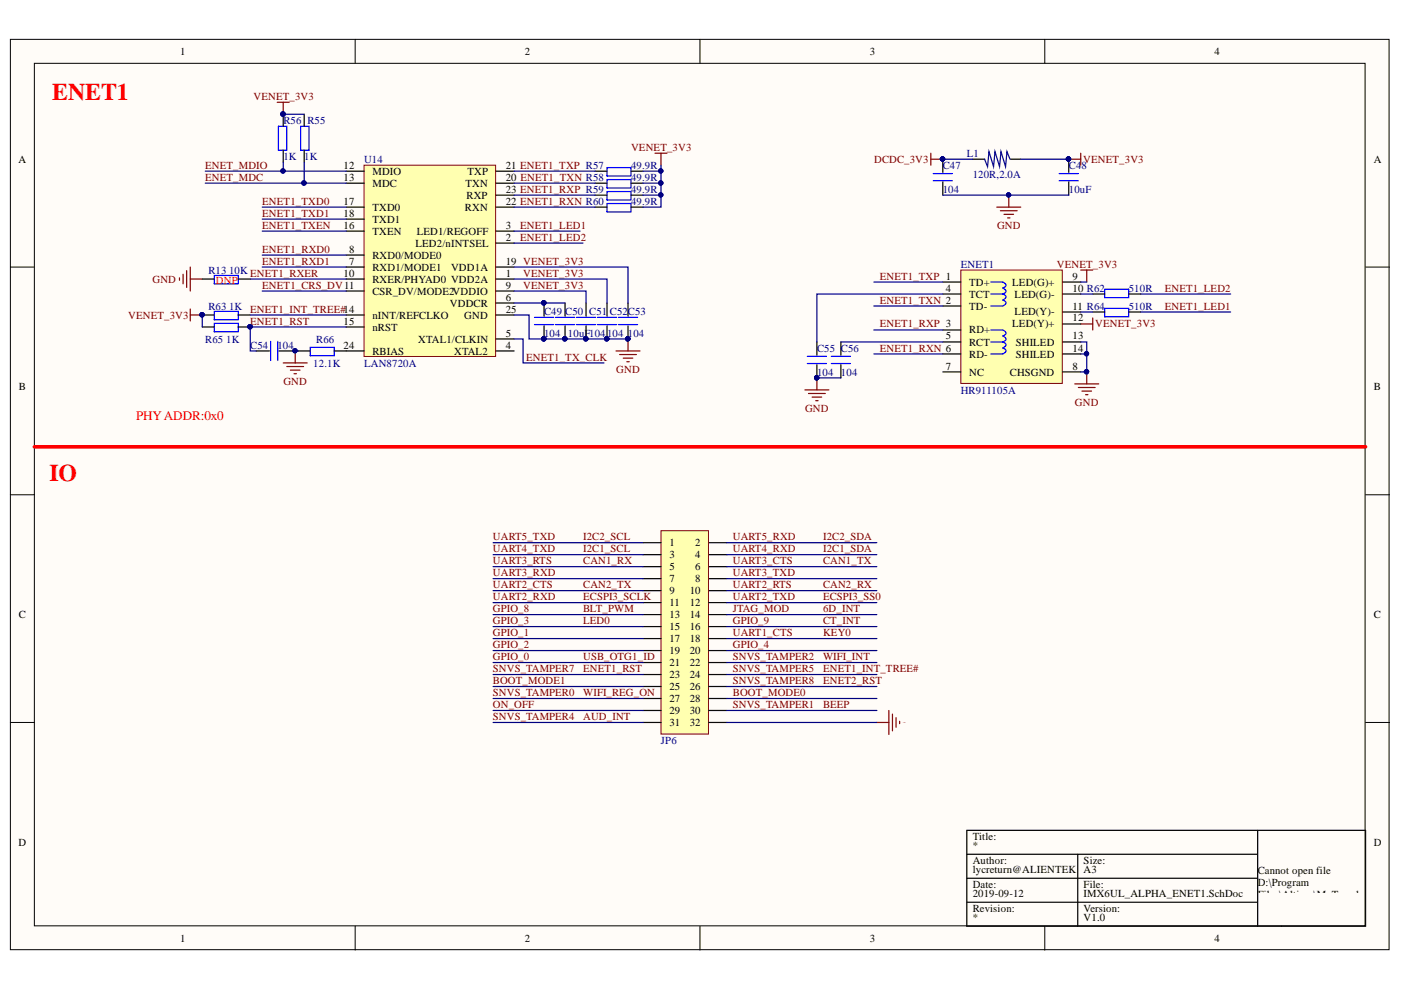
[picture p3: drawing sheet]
<svg xmlns="http://www.w3.org/2000/svg" width="297mm" height="210mm" viewBox="0 0 297 210" stroke-linecap="round" stroke-linejoin="round" font-family="sans-serif">
<defs><g id="words">
<g font-size="5.1" fill="#f00">
<text x="11.1" y="21.2">ENET1</text>
<text x="10.5" y="101.9">IO</text>
</g>
<text font-size="2.8" fill="#f00" x="28.9" y="89.1">PHYADDR:0x0</text>
<g font-size="2.3">
<text x="38.2" y="11.7">1</text>
<text x="111.3" y="11.7">2</text>
<text x="184.4" y="11.7">3</text>
<text x="257.5" y="11.7">4</text>
<text x="3.9" y="34.5">A</text>
<text x="72.9" y="35.8">12</text>
<text x="107.2" y="35.8">21 ENET1_TXP R57</text>
<text x="291.3" y="34.5">A</text>
<text x="72.9" y="38.3">13</text>
<text x="79" y="37">MDIO</text>
<text x="79" y="39.6">MDC</text>
<text x="98.7" y="39.6">TXN</text>
<text x="99.1" y="37">TXP</text>
<text x="107.2" y="38.3">20 ENET1_TXN R58</text>
<text x="107.2" y="40.8">23 ENET1_RXP R59</text>
<text x="72.9" y="43.5">17</text>
<text x="72.9" y="46">18</text>
<text x="79" y="44.7">TXD0</text>
<text x="79" y="47.3">TXD1</text>
<text x="98.6" y="44.7">RXN</text>
<text x="98.9" y="42.1">RXP</text>
<text x="107.2" y="43.5">22 ENET1_RXN R60</text>
<text x="72.9" y="48.5">16</text>
<text x="74" y="53.6">8</text>
<text x="79" y="49.8">TXEN</text>
<text x="88.1" y="52.3">LED2/nINTSEL</text>
<text x="88.3" y="49.8">LED1/REGOFF</text>
<text x="107.2" y="51.1">2</text>
<text x="107.2" y="48.5">3</text>
<text x="72.9" y="58.7">10</text>
<text x="74" y="56.2">7</text>
<text x="79" y="57.4">RXD1/MODE1</text>
<text x="79" y="54.9">RXD0/MODE0</text>
<text x="79" y="60">RXER/PHYAD0 VDD2A</text>
<text x="95.6" y="57.4">VDD1A</text>
<text x="107.2" y="58.7">1</text>
<text x="107.2" y="56.2">19 VENET_3V3</text>
<text x="227.4" y="59.3">9</text>
<text x="79" y="62.5">CSR_DV/MODE2VDDIO</text>
<text x="95.4" y="65">VDDCR</text>
<text x="107.2" y="63.8">6</text>
<text x="107.2" y="61.2">9</text>
<text x="200.6" y="61.8">4</text>
<text x="205.5" y="60.5">TD+</text>
<text x="205.5" y="65.6">TD-</text>
<text x="205.5" y="63.1">TCT</text>
<text x="214.6" y="60.5">LED(G)+</text>
<text x="215.1" y="63.1">LED(G)-</text>
<text x="227.4" y="61.8">10 R62</text>
<text x="227.4" y="65.6">11 R64</text>
<text x="72.9" y="68.8">15</text>
<text x="79" y="67.6">nINT/REFCLKO</text>
<text x="79" y="70.1">nRST</text>
<text x="98.4" y="67.6">GND</text>
<text x="107.2" y="71.4">5</text>
<text x="107.2" y="66.3">25</text>
<text x="200.6" y="72">5</text>
<text x="205.5" y="70.7">RD+</text>
<text x="214.6" y="69.4">LED(Y)+</text>
<text x="215.1" y="66.9">LED(Y)-</text>
<text x="227.4" y="68.2">12</text>
<text x="227.4" y="72">13</text>
<text x="72.9" y="73.9">24</text>
<text x="79" y="75.2">RBIAS</text>
<text x="88.7" y="72.6">XTAL1/CLKIN</text>
<text x="96.3" y="75.2">XTAL2</text>
<text x="107.2" y="73.9">4</text>
<text x="205.5" y="73.3">RCT</text>
<text x="205.5" y="75.9">RD-</text>
<text x="215.4" y="75.9">SHILED</text>
<text x="215.4" y="73.3">SHILED</text>
<text x="227.4" y="74.6">14</text>
<text x="4" y="82.8">B</text>
<text x="200.6" y="78.4">7</text>
<text x="205.5" y="79.7">NC</text>
<text x="214.1" y="79.7">CHSGND</text>
<text x="227.4" y="78.4">8</text>
<text x="291.3" y="82.8">B</text>
<text x="141.9" y="115.9">1</text>
<text x="141.9" y="118.4">3</text>
<text x="147.4" y="115.9">2</text>
<text x="147.4" y="118.4">4</text>
<text x="141.9" y="120.9">5</text>
<text x="141.9" y="123.5">7</text>
<text x="147.4" y="120.9">6</text>
<text x="147.4" y="123.5">8</text>
<text x="4" y="131.1">C</text>
<text x="141.9" y="126">9</text>
<text x="141.9" y="128.6">11</text>
<text x="141.9" y="131.1">13</text>
<text x="146.2" y="126">10</text>
<text x="146.2" y="128.6">12</text>
<text x="146.2" y="131.1">14</text>
<text x="291.3" y="131.1">C</text>
<text x="141.9" y="133.6">15</text>
<text x="141.9" y="136.2">17</text>
<text x="146.2" y="133.6">16</text>
<text x="146.2" y="136.2">18</text>
<text x="141.9" y="138.7">19</text>
<text x="141.9" y="141.2">21</text>
<text x="141.9" y="143.8">23</text>
<text x="146.2" y="138.7">20</text>
<text x="146.2" y="141.2">22</text>
<text x="146.2" y="143.8">24</text>
<text x="141.9" y="146.3">25</text>
<text x="141.9" y="148.8">27</text>
<text x="146.2" y="146.3">26</text>
<text x="146.2" y="148.8">28</text>
<text x="141.9" y="151.4">29</text>
<text x="141.9" y="153.9">31</text>
<text x="146.2" y="151.4">30</text>
<text x="146.2" y="153.9">32</text>
<text x="3.9" y="179.4">D</text>
<text x="206.2" y="178.1">Title:</text>
<text x="206.2" y="180">*</text>
<text x="291.3" y="179.4">D</text>
<text x="206.2" y="183.2">Author:</text>
<text x="206.2" y="185">lycreturn@ALIENTEK</text>
<text x="229.8" y="183.2">Size:</text>
<text x="229.8" y="185">A3</text>
<text x="266.7" y="185.3">Cannot open file</text>
<text x="206.2" y="188.3">Date:</text>
<text x="206.2" y="190.1">2019-09-12</text>
<text x="229.8" y="188.3">File:</text>
<text x="229.8" y="190.1">IMX6UL_ALPHA_ENET1.SchDoc</text>
<text x="266.7" y="187.8">D:\Program</text>
<text x="266.7" y="190.4">Files\Altium\MyTemple</text>
<text x="206.2" y="193.3">Revision:</text>
<text x="206.2" y="195.3">*</text>
<text x="229.8" y="193.3">Version:</text>
<text x="229.8" y="195.3">V1.0</text>
<text x="266.7" y="192.9">t</text>
<text x="38.2" y="199.7">1</text>
<text x="111.3" y="199.7">2</text>
<text x="184.4" y="199.7">3</text>
<text x="257.5" y="199.7">4</text>
</g>
<g font-size="2.3" fill="#800000">
<text x="53.7" y="21.2">VENET_3V3</text>
<text x="43.5" y="35.8">ENET_MDIO</text>
<text x="133.8" y="32">VENET_3V3</text>
<text x="185.3" y="34.5">DCDC_3V3</text>
<text x="229.7" y="34.5">VENET_3V3</text>
<text x="43.5" y="38.3">ENET_MDC</text>
<text x="55.6" y="43.5">ENET1_TXD0</text>
<text x="55.6" y="46">ENET1_TXD1</text>
<text x="55.6" y="48.5">ENET1_TXEN</text>
<text x="55.6" y="53.6">ENET1_RXD0</text>
<text x="110.3" y="48.5">ENET1_LED1</text>
<text x="110.3" y="51.1">ENET1_LED2</text>
<text x="211.4" y="48.5">GND</text>
<text x="32.3" y="60">GND</text>
<text x="53.1" y="58.7">ENET1_RXER</text>
<text x="55.6" y="56.2">ENET1_RXD1</text>
<text x="110.9" y="58.7">VENET_3V3</text>
<text x="186.5" y="59.3">ENET1_TXP 1</text>
<text x="224.1" y="56.7">VENET_3V3</text>
<text x="55.6" y="61.2">ENET1_CRS_DV11</text>
<text x="110.9" y="61.2">VENET_3V3</text>
<text x="186.5" y="64.4">ENET1_TXN 2</text>
<text x="246.9" y="65.6">ENET1_LED1</text>
<text x="246.9" y="61.8">ENET1_LED2</text>
<text x="27.2" y="67.6">VENET_3V3</text>
<text x="53.1" y="66.3">ENET1_INT_TREE#14</text>
<text x="53.1" y="68.8">ENET1_RST</text>
<text x="186.5" y="69.4">ENET1_RXP 3</text>
<text x="232.2" y="69.4">VENET_3V3</text>
<text x="111.5" y="76.4">ENET1_TX_CLK</text>
<text x="186.5" y="74.6">ENET1_RXN 6</text>
<text x="60.1" y="81.5">GND</text>
<text x="130.7" y="79">GND</text>
<text x="170.7" y="87.3">GND</text>
<text x="227.9" y="86">GND</text>
<text x="104.5" y="114.6">UART5_TXD</text>
<text x="104.5" y="117.1">UART4_TXD</text>
<text x="104.5" y="119.7">UART3_RTS</text>
<text x="123.6" y="114.6">I2C2_SCL</text>
<text x="123.6" y="117.1">I2C1_SCL</text>
<text x="123.6" y="119.7">CAN1_RX</text>
<text x="155.4" y="117.1">UART4_RXD</text>
<text x="155.4" y="119.7">UART3_CTS</text>
<text x="155.4" y="114.6">UART5_RXD</text>
<text x="174.5" y="114.6">I2C2_SDA</text>
<text x="174.5" y="117.1">I2C1_SDA</text>
<text x="174.5" y="119.7">CAN1_TX</text>
<text x="104.5" y="122.2">UART3_RXD</text>
<text x="104.5" y="124.7">UART2_CTS</text>
<text x="123.6" y="124.7">CAN2_TX</text>
<text x="155.4" y="122.2">UART3_TXD</text>
<text x="155.4" y="124.7">UART2_RTS</text>
<text x="174.5" y="124.7">CAN2_RX</text>
<text x="104.5" y="127.3">UART2_RXD</text>
<text x="104.5" y="129.8">GPIO_8</text>
<text x="123.6" y="127.3">ECSPI3_SCLK</text>
<text x="123.6" y="129.8">BLT_PWM</text>
<text x="155.4" y="127.3">UART2_TXD</text>
<text x="155.4" y="129.8">JTAG_MOD</text>
<text x="174.5" y="127.3">ECSPI3_SS0</text>
<text x="174.5" y="129.8">6D_INT</text>
<text x="104.5" y="132.4">GPIO_3</text>
<text x="104.5" y="134.9">GPIO_1</text>
<text x="104.5" y="137.4">GPIO_2</text>
<text x="123.6" y="132.4">LED0</text>
<text x="155.4" y="137.4">GPIO_4</text>
<text x="155.4" y="132.4">GPIO_9</text>
<text x="155.4" y="134.9">UART1_CTS</text>
<text x="174.5" y="132.4">CT_INT</text>
<text x="174.5" y="134.9">KEY0</text>
<text x="104.5" y="140">GPIO_0</text>
<text x="104.5" y="142.5">SNVS_TAMPER7</text>
<text x="123.6" y="140">USB_OTG1_ID</text>
<text x="123.6" y="142.5">ENET1_RST</text>
<text x="155.4" y="140">SNVS_TAMPER2</text>
<text x="155.4" y="142.5">SNVS_TAMPER5</text>
<text x="174.5" y="142.5">ENET1_INT_TREE#</text>
<text x="174.5" y="140">WIFI_INT</text>
<text x="104.5" y="147.6">SNVS_TAMPER0</text>
<text x="104.5" y="145">BOOT_MODE1</text>
<text x="123.6" y="147.6">WIFI_REG_ON</text>
<text x="155.4" y="147.6">BOOT_MODE0</text>
<text x="155.4" y="145">SNVS_TAMPER8</text>
<text x="174.5" y="145">ENET2_RST</text>
<text x="104.5" y="150.1">ON_OFF</text>
<text x="104.5" y="152.7">SNVS_TAMPER4</text>
<text x="123.6" y="152.7">AUD_INT</text>
<text x="155.4" y="150.1">SNVS_TAMPER1</text>
<text x="174.5" y="150.1">BEEP</text>
</g>
<g font-size="2.3" fill="#000080">
<text x="60.1" y="26.3">R56</text>
<text x="65.2" y="26.3">R55</text>
<text x="60.1" y="33.9">1K 1K</text>
<text x="77.2" y="34.5">U14</text>
<text x="133.8" y="35.8">49.9R</text>
<text x="199.9" y="35.8">C47</text>
<text x="205" y="33.2">L1</text>
<text x="226.6" y="35.8">C48</text>
<text x="133.8" y="38.3">49.9R</text>
<text x="133.8" y="40.8">49.9R</text>
<text x="199.9" y="40.8">104</text>
<text x="206.2" y="37.7">120R,2.0A</text>
<text x="226.6" y="40.8">10uF</text>
<text x="133.8" y="43.5">49.9R</text>
<text x="44.2" y="58">R13</text>
<text x="48.6" y="58">10K</text>
<text x="203.7" y="56.7">ENET1</text>
<text x="44.2" y="65.6">R63</text>
<text x="48.6" y="65.6">1K</text>
<text x="239.3" y="65.6">510R</text>
<text x="239.3" y="61.8">510R</text>
<text x="115.3" y="66.9">C49</text>
<text x="115.3" y="71.4">104</text>
<text x="119.8" y="66.9">C50</text>
<text x="120.4" y="71.4">10uF104</text>
<text x="124.9" y="66.9">C51</text>
<text x="128.7" y="71.4">104</text>
<text x="129.3" y="66.9">C52C53</text>
<text x="133.1" y="71.4">104</text>
<text x="43.5" y="72.6">R65</text>
<text x="48" y="72.6">1K</text>
<text x="53.1" y="73.9">C54</text>
<text x="58.8" y="73.9">104</text>
<text x="66.4" y="77.7">12.1K</text>
<text x="67" y="72.6">R66</text>
<text x="77.2" y="77.7">LAN8720A</text>
<text x="173.2" y="74.6">C55</text>
<text x="178.3" y="74.6">C56</text>
<text x="173.2" y="79.7">104</text>
<text x="178.3" y="79.7">104</text>
<text x="203.7" y="83.5">HR911105A</text>
<text x="140.1" y="157.7">JP6</text>
</g>
<text font-size="2.3" fill="#f00" x="45.8" y="60.2">DNP</text>
<text font-size=".3" fill="#800000" x="191.5" y="153.2">GND</text>
</g></defs>
<g fill="#fffcf8" stroke="#000" stroke-width=".21">
<path d="M2.2 8.3h292.3v193.1h-292.3z"/>
<path d="M7.3 13.4h282.1v182.9h-282.1z"/>
</g>
<path d="M75.3 8.3v5.1M148.4 8.3v5.1M221.5 8.3v5.1M2.2 56.6h5.1M289.5 56.6h5.1M2.2 104.9h5.1M289.5 104.9h5.1M2.2 153.2h5.1M289.5 153.2h5.1M75.3 196.4v5.1M148.4 196.4v5.1M221.5 196.4v5.1" fill="none" stroke="#000" stroke-width=".21"/>
<g fill="none" stroke="#000" stroke-width=".26">
<path d="M199.9 33.8v2.7M199.9 38.6v2.8M206.3 33.8h2.5M214.3 33.8h2.1M226.6 33.8v2.7M226.6 38.6v2.8M173.2 72.5v2.8M173.2 77.3v2.8M178.3 72.5v2.8M178.3 77.3v2.8M231.7 66.2h2.5M231.7 62.3h2.5"/>
<path d="M239.3 66.2h2.6M239.3 62.3h2.6M205 176h84.5v20.4h-84.5zM266.6 176v20.4M205 181.1h61.6M205 186.2h61.6M205 191.3h61.6M228.5 181.1v15.3"/>
</g>
<g fill="none" stroke="#800000" stroke-width=".26">
<path d="M197.4 32.5v2.5M197.4 33.8h2.5M226.6 33.8h2.5M229.1 32.5v2.5M211.3 43.9h5.1M212.1 44.7h3.6M212.9 45.4h2M213.6 46.2h.5M213.9 41.4v2.5M229.1 57.3h2.6M230.4 57.3v2.5M229.1 68.7h2.6"/>
<path d="M230.4 78.9v2.5M231.7 67.4v2.6M170.7 82.7h5M171.4 83.4h3.6M172.2 84.2h2M172.9 85h.6M173.2 80.1v2.6M227.9 81.4h5.1M228.6 82.2h3.6M229.4 82.9h2M230.2 83.7h.5"/>
</g>
<g fill="#000080" stroke="#000080" stroke-width=".21">
<circle cx="199.8" cy="33.7" r=".46"/>
<circle cx="226.5" cy="33.7" r=".46"/>
<circle cx="213.8" cy="41.3" r=".46"/>
<circle cx="230.4" cy="78.8" r=".46"/>
<circle cx="173.1" cy="80.1" r=".46"/>
</g>
<path d="M208.7 33.8l.7 1.5 .3-3.1 1 3.1 .3-3.1 .9 3.1 .3-3.1 1 3.1 .3-3.1 .6 1.6" fill="none" stroke="#11037f" stroke-width=".26"/>
<path d="M197.9 38.3h4M197.9 36.8h4M224.6 38.3h4M224.6 36.8h4M171.2 77.1h4M171.2 75.6h4M176.2 77.1h4.1M176.2 75.6h4.1M234.2 65.4h5.1v1.8h-5.1zM234.2 61.3h5.1v1.8h-5.1z" fill="none" stroke="#00f" stroke-width=".26"/>
<path d="M203.7 57.3h21.5v24h-21.5z" fill="#ffffb0" stroke="#800000" stroke-width=".21"/>
<g fill="none" stroke="#000" stroke-width=".26">
<path d="M199.9 59.8h3.8M225.3 59.8h3.8M199.9 64.9h3.8M199.9 70h3.8M199.9 62.3h3.8M199.9 72.5h3.8M199.9 75h3.8M199.9 78.9h3.8M225.3 62.3h3.8M225.3 72.5h3.8M225.3 75h3.8M225.3 78.9h3.8"/>
<path d="M225.3 66.2h3.8M225.3 68.7h3.8"/>
</g>
<path d="M210.1 59.8h2.5a.61 .61 0 0 1 .6 .3 .61 .61 0 0 1-.1 .7l-.5 .3a.61 .61 0 0 1 .6 .3 .61 .61 0 0 1-.1 .6l-.5 .3M210.1 70h2.5a.61 .61 0 0 1 .6 .3 .61 .61 0 0 1-.1 .6l-.5 .3a.61 .61 0 0 1 .6 .3 .61 .61 0 0 1-.1 .7l-.5 .3M210.1 62.3h2.5M210.1 72.5h2.5M212.6 62.3l.2 .1a.55 .55 0 0 1 .5 .6 .55 .55 0 0 1-.6 .5l-.1 .1 .2 .1a.55 .55 0 0 1 .5 .6 .55 .55 0 0 1-.6 .5l-2.6 .1M212.6 72.5l.2 .1a.55 .55 0 0 1 .5 .6 .55 .55 0 0 1-.6 .5l-.1 .1 .2 .1a.55 .55 0 0 1 .5 .6 .55 .55 0 0 1-.6 .5h-2.6" fill="none" stroke="#00f" stroke-width=".26"/>
<path d="M77.2 35h27.9v40.6h-27.9z" fill="#ffffb0" stroke="#800000" stroke-width=".21"/>
<g fill="none" stroke="#000" stroke-width=".26">
<path d="M60 24.2v2.6M60 31.8v2.6M64.5 24.2v2.6M64.5 31.8v2.6M73.4 36.3h3.8M73.4 38.8h3.8M105.2 36.3h3.8M105.2 38.8h3.8M126.2 36.3h2.5M126.2 38.8h2.5M133.8 36.3h2.5M133.8 38.8h2.5"/>
<path d="M73.4 59.2h3.8M73.4 49h3.8M73.4 56.6h3.8M73.4 54.1h3.8M73.4 43.9h3.8M73.4 46.5h3.8M105.2 59.2h3.8M105.2 51.5h3.8M105.2 49h3.8M105.2 56.6h3.8M105.2 43.9h3.8M105.2 41.4h3.8"/>
<path d="M126.2 43.9h2.5M126.2 41.4h2.5M133.8 43.9h2.5M133.8 41.4h2.5M42.9 66.8h2.5M42.9 69.3h2.5M50.5 66.8h2.6M50.5 69.3h2.6M54.3 74.4h2.8M59.2 74.4h2.8M63.2 74.4h2.6M70.9 74.4h6.3"/>
<path d="M73.4 61.7h3.8M73.4 66.8h3.8M73.4 69.3h3.8M105.2 74.4h3.8M105.2 71.9h3.8M105.2 64.2h3.8M105.2 61.7h3.8M105.2 66.8h3.8M115.4 64.2v2.8M115.4 69.1v2.8M119.8 64.2v2.8M119.8 69.1v2.8"/>
<path d="M124.3 64.2v2.8M124.3 69.1v2.8M128.7 64.2v2.8M128.7 69.1v2.8M133.2 64.2v2.8M133.2 69.1v2.8"/>
</g>
<g fill="none" stroke="#00f" stroke-width=".26">
<path d="M59 26.8h1.8v5h-1.8zM63.7 26.8h1.8v5h-1.8zM128.7 35.5h5.1v1.8h-5.1zM128.7 38.1h5.1v1.8h-5.1zM128.7 40.6h5.1v1.8h-5.1zM128.7 43.2h5.1v1.7h-5.1zM45.4 66h5.1v1.8h-5.1zM45.4 68.6h5.1v1.7h-5.1zM57.4 72.4v4M58.9 72.4v4M65.8 73.6h5.1v1.8h-5.1zM113.3 68.8h4.1"/>
<path d="M113.3 67.3h4.1M117.8 68.8h4M117.8 67.3h4M122.2 68.8h4.1M122.2 67.3h4.1M126.7 68.8h4M126.7 67.3h4M131.1 68.8h4.1M131.1 67.3h4.1"/>
</g>
<g fill="#000080" stroke="#000080" stroke-width=".21">
<circle cx="60" cy="24.2" r=".46"/>
<circle cx="62.5" cy="74.4" r=".46"/>
<circle cx="42.8" cy="66.7" r=".46"/>
<circle cx="53" cy="69.3" r=".46"/>
<circle cx="115.3" cy="71.8" r=".47"/>
<circle cx="115.3" cy="64.2" r=".47"/>
<circle cx="119.7" cy="71.8" r=".46"/>
<circle cx="124.2" cy="71.8" r=".46"/>
<circle cx="128.6" cy="71.8" r=".47"/>
<circle cx="133.1" cy="71.8" r=".46"/>
</g>
<g fill="none" stroke="#800000" stroke-width=".26">
<path d="M58.8 21.7h2.5M60 21.7v2.5M138.9 32.5h2.5M140.1 32.5v2.5M40.3 65.5v2.6M40.3 66.8h2.6M60 77h5.1M60.8 77.7h3.6M61.6 78.5h2M62.3 79.2h.5M62.6 74.4v2.6M130.6 74.4h5.1"/>
<path d="M131.4 75.2h3.5M132.1 75.9h2.1M132.9 76.7h.5M133.2 71.9v2.5"/>
</g>
<path d="M7.3 94.7h282.2" fill="none" stroke="#f00" stroke-width=".77"/>
<path d="M140.1 112.5h10.1v43.1h-10.1z" fill="#ffffb0" stroke="#800000" stroke-width=".21"/>
<g fill="none" stroke="#000" stroke-width=".26">
<path d="M42.9 59.2h2.5M50.5 59.2h2.6M136.3 115.1h3.8M136.3 117.6h3.8M150.3 115.1h3.8M150.3 117.6h3.8M136.3 120.1h3.8M136.3 122.7h3.8M136.3 125.2h3.8M136.3 127.8h3.8M136.3 130.3h3.8M136.3 132.9h3.8"/>
<path d="M136.3 135.4h3.8M136.3 137.9h3.8M150.3 120.1h3.8M150.3 122.7h3.8M150.3 125.2h3.8M150.3 127.8h3.8M150.3 130.3h3.8M150.3 132.9h3.8M150.3 135.4h3.8M150.3 137.9h3.8M136.3 140.5h3.8M136.3 143h3.8"/>
<path d="M136.3 145.6h3.8M136.3 148.1h3.8M136.3 150.6h3.8M136.3 153.2h3.8M150.3 140.5h3.8M150.3 143h3.8M150.3 145.6h3.8M150.3 148.1h3.8M150.3 150.6h3.8M150.3 153.2h3.8"/>
</g>
<path d="M38.1 58.9v.5M38.8 58.1v2.1M39.6 57.4v3.5M40.3 56.6v5.1M40.3 59.2h2.6M185.9 153.2h2.6M188.5 150.6v5.1M189.2 151.4v3.6M190 152.2v2M190.7 152.9v.5" fill="none" stroke="#800000" stroke-width=".26"/>
<path d="M45.4 58.4h5.1v1.8h-5.1z" fill="none" stroke="#00f" stroke-width=".26"/>
<g fill="none" stroke="#000080" stroke-width=".26">
<path d="M43.5 36.3h29.9M43.5 38.8h29.9M60 34.4v1.9M60 24.2h4.5M64.5 34.4v4.4M109 36.3h17.2M109 38.8h17.2M136.3 36.3h3.8M136.3 38.8h3.8M140.1 35v8.9h-3.8M199.9 33.8h6.4M216.4 33.8h10.2"/>
<path d="M53.1 59.2h20.3M55.6 43.9h17.8M55.6 46.5h17.8M55.6 49h17.8M55.6 54.1h17.8M55.6 56.6h17.8M109 59.2h19.7v5M109 56.6h24.2v7.6M109 43.9h17.2M109 49h14M109 41.4h17.2M109 51.5h14.6"/>
<path d="M136.3 41.4h3.8M185.3 59.8h14.6M199.9 41.4h26.7M229.1 59.8h1.3M42.9 66.8v2.5M53.1 66.8h20.3M55.6 61.7h17.8M62 74.4h1.2M73.4 69.3h-20.3v5.1h1.2M109 64.2h10.8M109 66.8h3.2v5.1h3.2M109 61.7h15.3v2.5"/>
<path d="M109 71.9h1.9v5.1h17.2M115.4 71.2v.7h17.8M178.3 72.5h21.6M185.3 75h14.6M185.3 64.9h14.6M185.3 70h14.6M199.9 62.3h-26.7v10.2M229.1 72.5h1.3v6.4h-1.3M229.1 62.3h2.6M229.1 66.2h2.6M229.1 75h1.3M241.9 62.3h19"/>
<path d="M241.9 66.2h19M173.2 80.1h5.1M104.5 115.1h31.8M104.5 117.6h31.8M154.1 115.1h31.8M154.1 117.6h31.8M104.5 120.1h31.8M104.5 122.7h31.8M104.5 127.8h31.8M104.5 130.3h31.8M104.5 132.9h31.8M104.5 135.4h31.8"/>
<path d="M104.5 137.9h31.8M104.5 125.2h31.8M154.1 120.1h31.8M154.1 122.7h31.8M154.1 127.8h31.8M154.1 130.3h31.8M154.1 132.9h31.8M154.1 135.4h31.8M154.1 137.9h31.8M154.1 125.2h31.8M104.5 140.5h31.8M104.5 143h31.8"/>
<path d="M104.5 145.6h31.8M104.5 148.1h31.8M104.5 150.6h31.8M104.5 153.2h31.8M154.1 140.5h31.8M154.1 143h31.8M154.1 145.6h31.8M154.1 148.1h31.8M154.1 150.6h31.8M154.1 153.2h31.8"/>
</g>
<g fill="#000080" stroke="#000080" stroke-width=".21">
<circle cx="226.5" cy="33.7" r=".46"/>
<circle cx="199.8" cy="33.7" r=".46"/>
<circle cx="213.8" cy="41.3" r=".46"/>
<circle cx="230.4" cy="75" r=".46"/>
<circle cx="230.4" cy="78.8" r=".46"/>
<circle cx="173.1" cy="80.1" r=".46"/>
<circle cx="60" cy="36.2" r=".46"/>
<circle cx="64.4" cy="38.8" r=".47"/>
<circle cx="60" cy="24.2" r=".46"/>
<circle cx="42.8" cy="66.7" r=".46"/>
<circle cx="53" cy="69.3" r=".46"/>
<circle cx="62.5" cy="74.4" r=".46"/>
<circle cx="140.1" cy="36.2" r=".46"/>
<circle cx="140.1" cy="38.8" r=".46"/>
<circle cx="140.1" cy="41.3" r=".46"/>
<circle cx="115.3" cy="64.2" r=".47"/>
<circle cx="115.3" cy="71.8" r=".47"/>
<circle cx="119.7" cy="71.8" r=".46"/>
<circle cx="124.2" cy="71.8" r=".46"/>
<circle cx="128.6" cy="71.8" r=".47"/>
<circle cx="133.1" cy="71.8" r=".46"/>
</g>
<use href="#words"/>
</svg>
